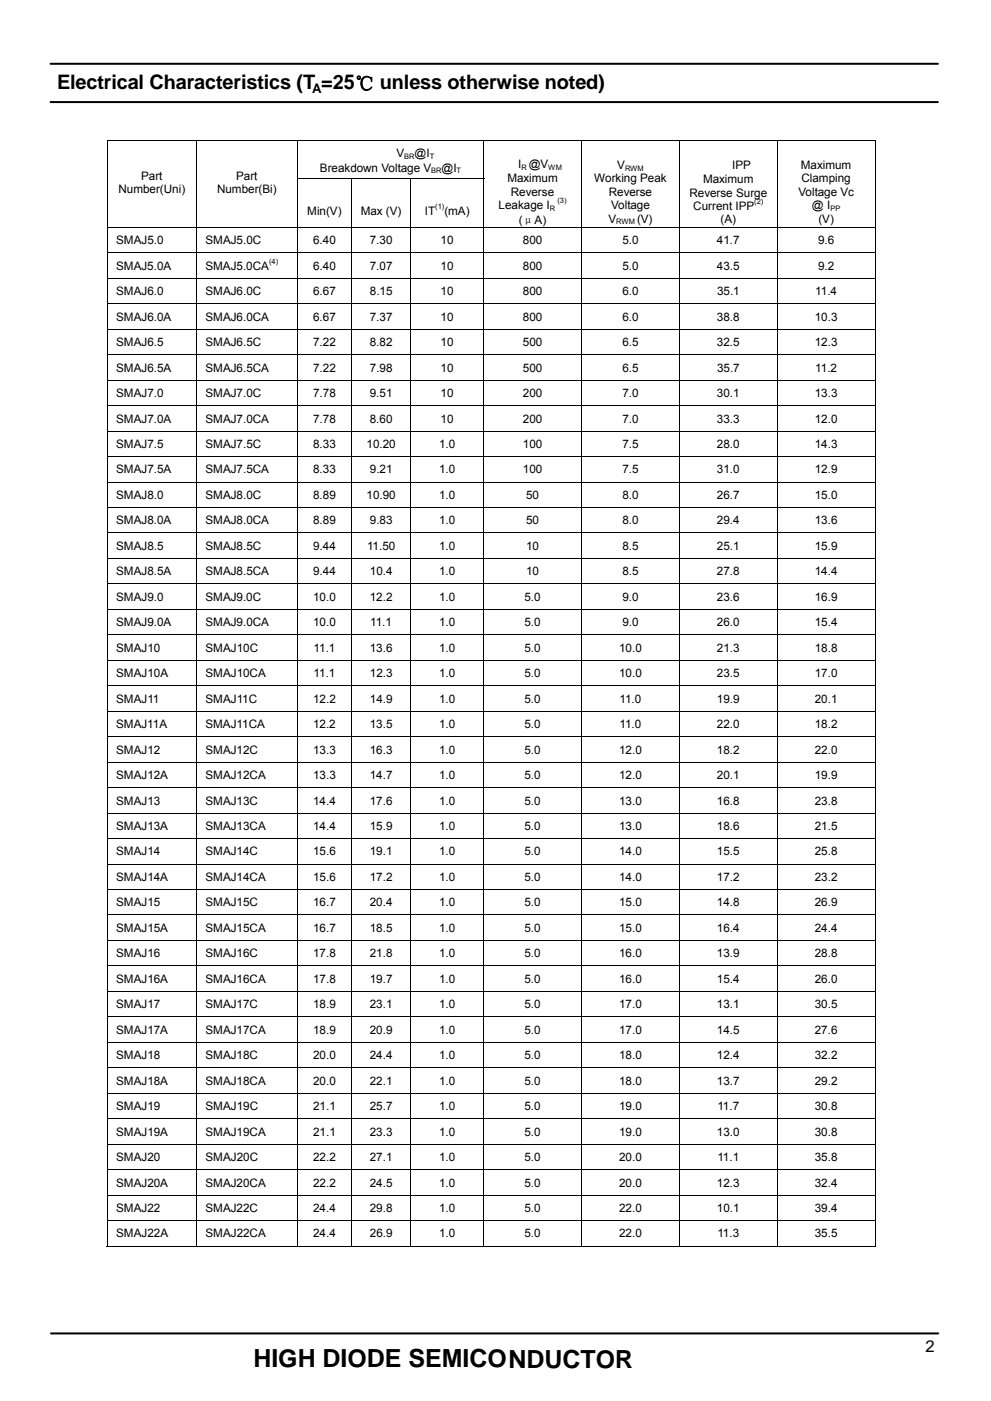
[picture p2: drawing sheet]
<svg xmlns="http://www.w3.org/2000/svg" width="210mm" height="297mm" viewBox="0 0 210 297" stroke-linecap="round" stroke-linejoin="round" font-family="sans-serif">
<defs><g id="words">
<text font-size="5.3" x="53.7" y="289.7">HIGH DIODE SEMICONDUCTOR</text>
<text font-size="4.2" x="12.1" y="18.8">Electrical Characteristics (T =25℃ unless otherwise noted)</text>
<text font-size="3.5" x="196.1" y="286.5">2</text>
<text font-size="2.8" x="66.1" y="19.7">A</text>
<g font-size="2.5">
<text x="84" y="33.4">V</text>
<text x="87.8" y="33.4">@I</text>
<text x="109.8" y="35.7">I @V</text>
<text x="130.8" y="35.8">V</text>
<text x="155.1" y="35.8">IPP</text>
<text x="169.7" y="35.8">Maximum</text>
<text x="25.1" y="41">Number(Uni)</text>
<text x="29.9" y="38.2">Part</text>
<text x="46" y="41">Number(Bi)</text>
<text x="50" y="38.2">Part</text>
<text x="67.8" y="36.4">Breakdown Voltage V</text>
<text x="93.6" y="36.4">@I</text>
<text x="107.5" y="38.7">Maximum</text>
<text x="108.2" y="41.5">Reverse</text>
<text x="125.9" y="38.7">Working Peak</text>
<text x="129" y="41.5">Reverse</text>
<text x="146.1" y="41.7">Reverse Surge</text>
<text x="149" y="38.9">Maximum</text>
<text x="169.2" y="41.5">Voltage Vc</text>
<text x="169.8" y="38.7">Clamping</text>
<text x="65.1" y="45.5">Min(V)</text>
<text x="76.4" y="45.5">Max (V)</text>
<text x="90" y="45.5">IT</text>
<text x="94.1" y="45.5">(mA)</text>
<text x="105.6" y="44.3">Leakage I</text>
<text x="110" y="47.4">(μA)</text>
<text x="128.9" y="47.2">V</text>
<text x="129.5" y="44.3">Voltage</text>
<text x="135" y="47.2">(V)</text>
<text x="146.9" y="44.5">Current IPP</text>
<text x="152.7" y="47.4">(A)</text>
<text x="172" y="44.3">@ I</text>
<text x="173.4" y="47.2">(V)</text>
<text x="24.6" y="51.8">SMAJ5.0</text>
<text x="43.5" y="51.8">SMAJ5.0C</text>
<text x="66.3" y="51.8">6.40</text>
<text x="78.4" y="51.8">7.30</text>
<text x="93.4" y="51.8">10</text>
<text x="110.8" y="51.8">800</text>
<text x="131.9" y="51.8">5.0</text>
<text x="151.9" y="51.8">41.7</text>
<text x="173.3" y="51.8">9.6</text>
<text x="24.6" y="57.2">SMAJ5.0A</text>
<text x="43.5" y="57.2">SMAJ5.0CA</text>
<text x="66.3" y="57.2">6.40</text>
<text x="78.4" y="57.2">7.07</text>
<text x="93.4" y="57.2">10</text>
<text x="110.8" y="57.2">800</text>
<text x="131.9" y="57.2">5.0</text>
<text x="151.9" y="57.2">43.5</text>
<text x="173.3" y="57.2">9.2</text>
<text x="24.6" y="62.6">SMAJ6.0</text>
<text x="43.5" y="62.6">SMAJ6.0C</text>
<text x="66.3" y="62.6">6.67</text>
<text x="78.4" y="62.6">8.15</text>
<text x="93.4" y="62.6">10</text>
<text x="110.8" y="62.6">800</text>
<text x="131.9" y="62.6">6.0</text>
<text x="151.9" y="62.6">35.1</text>
<text x="172.7" y="62.6">11.4</text>
<text x="24.6" y="68">SMAJ6.0A</text>
<text x="43.5" y="68">SMAJ6.0CA</text>
<text x="66.3" y="68">6.67</text>
<text x="78.4" y="68">7.37</text>
<text x="93.4" y="68">10</text>
<text x="110.8" y="68">800</text>
<text x="131.9" y="68">6.0</text>
<text x="151.9" y="68">38.8</text>
<text x="172.6" y="68">10.3</text>
<text x="24.6" y="73.4">SMAJ6.5</text>
<text x="43.5" y="73.4">SMAJ6.5C</text>
<text x="66.3" y="73.4">7.22</text>
<text x="78.4" y="73.4">8.82</text>
<text x="93.4" y="73.4">10</text>
<text x="110.8" y="73.4">500</text>
<text x="131.9" y="73.4">6.5</text>
<text x="151.9" y="73.4">32.5</text>
<text x="172.6" y="73.4">12.3</text>
<text x="24.6" y="78.8">SMAJ6.5A</text>
<text x="43.5" y="78.8">SMAJ6.5CA</text>
<text x="66.3" y="78.8">7.22</text>
<text x="78.4" y="78.8">7.98</text>
<text x="93.4" y="78.8">10</text>
<text x="110.8" y="78.8">500</text>
<text x="131.9" y="78.8">6.5</text>
<text x="151.9" y="78.8">35.7</text>
<text x="172.7" y="78.8">11.2</text>
<text x="24.6" y="84.2">SMAJ7.0</text>
<text x="24.6" y="89.5">SMAJ7.0A</text>
<text x="43.5" y="89.5">SMAJ7.0CA</text>
<text x="43.5" y="84.2">SMAJ7.0C</text>
<text x="66.3" y="89.5">7.78</text>
<text x="66.3" y="84.2">7.78</text>
<text x="78.4" y="84.2">9.51</text>
<text x="78.4" y="89.5">8.60</text>
<text x="93.4" y="84.2">10</text>
<text x="93.4" y="89.5">10</text>
<text x="110.8" y="84.2">200</text>
<text x="110.8" y="89.5">200</text>
<text x="131.9" y="84.2">7.0</text>
<text x="131.9" y="89.5">7.0</text>
<text x="151.9" y="84.2">30.1</text>
<text x="151.9" y="89.5">33.3</text>
<text x="172.6" y="84.2">13.3</text>
<text x="172.6" y="89.5">12.0</text>
<text x="24.6" y="94.9">SMAJ7.5</text>
<text x="43.5" y="94.9">SMAJ7.5C</text>
<text x="66.3" y="94.9">8.33</text>
<text x="77.7" y="94.9">10.20</text>
<text x="93" y="94.9">1.0</text>
<text x="110.8" y="94.9">100</text>
<text x="131.9" y="94.9">7.5</text>
<text x="151.9" y="94.9">28.0</text>
<text x="172.6" y="94.9">14.3</text>
<text x="24.6" y="100.3">SMAJ7.5A</text>
<text x="43.5" y="100.3">SMAJ7.5CA</text>
<text x="66.3" y="100.3">8.33</text>
<text x="78.4" y="100.3">9.21</text>
<text x="93" y="100.3">1.0</text>
<text x="110.8" y="100.3">100</text>
<text x="131.9" y="100.3">7.5</text>
<text x="151.9" y="100.3">31.0</text>
<text x="172.6" y="100.3">12.9</text>
<text x="24.6" y="105.7">SMAJ8.0</text>
<text x="43.5" y="105.7">SMAJ8.0C</text>
<text x="66.3" y="105.7">8.89</text>
<text x="77.7" y="105.7">10.90</text>
<text x="93" y="105.7">1.0</text>
<text x="111.5" y="105.7">50</text>
<text x="131.9" y="105.7">8.0</text>
<text x="151.9" y="105.7">26.7</text>
<text x="172.6" y="105.7">15.0</text>
<text x="24.6" y="111.1">SMAJ8.0A</text>
<text x="43.5" y="111.1">SMAJ8.0CA</text>
<text x="66.3" y="111.1">8.89</text>
<text x="78.4" y="111.1">9.83</text>
<text x="93" y="111.1">1.0</text>
<text x="111.5" y="111.1">50</text>
<text x="131.9" y="111.1">8.0</text>
<text x="151.9" y="111.1">29.4</text>
<text x="172.6" y="111.1">13.6</text>
<text x="24.6" y="116.5">SMAJ8.5</text>
<text x="43.5" y="116.5">SMAJ8.5C</text>
<text x="66.3" y="116.5">9.44</text>
<text x="77.8" y="116.5">11.50</text>
<text x="93" y="116.5">1.0</text>
<text x="111.5" y="116.5">10</text>
<text x="131.9" y="116.5">8.5</text>
<text x="151.9" y="116.5">25.1</text>
<text x="172.6" y="116.5">15.9</text>
<text x="24.6" y="121.9">SMAJ8.5A</text>
<text x="43.5" y="121.9">SMAJ8.5CA</text>
<text x="66.3" y="121.9">9.44</text>
<text x="78.4" y="121.9">10.4</text>
<text x="93" y="121.9">1.0</text>
<text x="111.5" y="121.9">10</text>
<text x="131.9" y="121.9">8.5</text>
<text x="151.9" y="121.9">27.8</text>
<text x="172.6" y="121.9">14.4</text>
<text x="24.6" y="127.3">SMAJ9.0</text>
<text x="43.5" y="127.3">SMAJ9.0C</text>
<text x="66.3" y="127.3">10.0</text>
<text x="78.4" y="127.3">12.2</text>
<text x="93" y="127.3">1.0</text>
<text x="111.1" y="127.3">5.0</text>
<text x="131.9" y="127.3">9.0</text>
<text x="151.9" y="127.3">23.6</text>
<text x="172.6" y="127.3">16.9</text>
<text x="24.6" y="132.7">SMAJ9.0A</text>
<text x="43.5" y="132.7">SMAJ9.0CA</text>
<text x="66.3" y="132.7">10.0</text>
<text x="78.4" y="132.7">11.1</text>
<text x="93" y="132.7">1.0</text>
<text x="111.1" y="132.7">5.0</text>
<text x="131.9" y="132.7">9.0</text>
<text x="151.9" y="132.7">26.0</text>
<text x="172.6" y="132.7">15.4</text>
<text x="24.6" y="138.1">SMAJ10</text>
<text x="24.6" y="143.5">SMAJ10A</text>
<text x="43.5" y="143.5">SMAJ10CA</text>
<text x="43.5" y="138.1">SMAJ10C</text>
<text x="66.5" y="138.1">11.1</text>
<text x="66.5" y="143.5">11.1</text>
<text x="78.4" y="138.1">13.6</text>
<text x="78.4" y="143.5">12.3</text>
<text x="93" y="138.1">1.0</text>
<text x="93" y="143.5">1.0</text>
<text x="111.1" y="138.1">5.0</text>
<text x="111.1" y="143.5">5.0</text>
<text x="131.2" y="138.1">10.0</text>
<text x="131.2" y="143.5">10.0</text>
<text x="151.9" y="138.1">21.3</text>
<text x="151.9" y="143.5">23.5</text>
<text x="172.6" y="138.1">18.8</text>
<text x="172.6" y="143.5">17.0</text>
<text x="24.6" y="148.9">SMAJ11</text>
<text x="43.5" y="148.9">SMAJ11C</text>
<text x="66.3" y="148.9">12.2</text>
<text x="78.4" y="148.9">14.9</text>
<text x="93" y="148.9">1.0</text>
<text x="111.1" y="148.9">5.0</text>
<text x="131.3" y="148.9">11.0</text>
<text x="151.9" y="148.9">19.9</text>
<text x="172.6" y="148.9">20.1</text>
<text x="24.6" y="154.3">SMAJ11A</text>
<text x="43.5" y="154.3">SMAJ11CA</text>
<text x="66.3" y="154.3">12.2</text>
<text x="78.3" y="154.3">13.5</text>
<text x="93" y="154.3">1.0</text>
<text x="111.1" y="154.3">5.0</text>
<text x="131.3" y="154.3">11.0</text>
<text x="151.9" y="154.3">22.0</text>
<text x="172.6" y="154.3">18.2</text>
<text x="24.6" y="159.7">SMAJ12</text>
<text x="43.5" y="159.7">SMAJ12C</text>
<text x="66.3" y="159.7">13.3</text>
<text x="78.4" y="159.7">16.3</text>
<text x="93" y="159.7">1.0</text>
<text x="111.1" y="159.7">5.0</text>
<text x="131.2" y="159.7">12.0</text>
<text x="151.9" y="159.7">18.2</text>
<text x="172.6" y="159.7">22.0</text>
<text x="24.6" y="165.1">SMAJ12A</text>
<text x="43.5" y="165.1">SMAJ12CA</text>
<text x="66.3" y="165.1">13.3</text>
<text x="78.4" y="165.1">14.7</text>
<text x="93" y="165.1">1.0</text>
<text x="111.1" y="165.1">5.0</text>
<text x="131.2" y="165.1">12.0</text>
<text x="151.9" y="165.1">20.1</text>
<text x="172.6" y="165.1">19.9</text>
<text x="24.6" y="170.5">SMAJ13</text>
<text x="43.5" y="170.5">SMAJ13C</text>
<text x="66.3" y="170.5">14.4</text>
<text x="78.4" y="170.5">17.6</text>
<text x="93" y="170.5">1.0</text>
<text x="111.1" y="170.5">5.0</text>
<text x="131.2" y="170.5">13.0</text>
<text x="151.9" y="170.5">16.8</text>
<text x="172.6" y="170.5">23.8</text>
<text x="24.6" y="175.9">SMAJ13A</text>
<text x="43.5" y="175.9">SMAJ13CA</text>
<text x="66.3" y="175.9">14.4</text>
<text x="78.4" y="175.9">15.9</text>
<text x="93" y="175.9">1.0</text>
<text x="111.1" y="175.9">5.0</text>
<text x="131.2" y="175.9">13.0</text>
<text x="151.9" y="175.9">18.6</text>
<text x="172.6" y="175.9">21.5</text>
<text x="24.6" y="181.3">SMAJ14</text>
<text x="43.5" y="181.3">SMAJ14C</text>
<text x="66.3" y="181.3">15.6</text>
<text x="78.4" y="181.3">19.1</text>
<text x="93" y="181.3">1.0</text>
<text x="111.1" y="181.3">5.0</text>
<text x="131.2" y="181.3">14.0</text>
<text x="151.9" y="181.3">15.5</text>
<text x="172.6" y="181.3">25.8</text>
<text x="24.6" y="186.7">SMAJ14A</text>
<text x="43.5" y="186.7">SMAJ14CA</text>
<text x="66.3" y="186.7">15.6</text>
<text x="78.4" y="186.7">17.2</text>
<text x="93" y="186.7">1.0</text>
<text x="111.1" y="186.7">5.0</text>
<text x="131.2" y="186.7">14.0</text>
<text x="151.9" y="186.7">17.2</text>
<text x="172.6" y="186.7">23.2</text>
<text x="24.6" y="192.1">SMAJ15</text>
<text x="24.6" y="197.5">SMAJ15A</text>
<text x="43.5" y="197.5">SMAJ15CA</text>
<text x="43.5" y="192.1">SMAJ15C</text>
<text x="66.3" y="192.1">16.7</text>
<text x="66.3" y="197.5">16.7</text>
<text x="78.4" y="192.1">20.4</text>
<text x="78.4" y="197.5">18.5</text>
<text x="93" y="192.1">1.0</text>
<text x="93" y="197.5">1.0</text>
<text x="111.1" y="192.1">5.0</text>
<text x="111.1" y="197.5">5.0</text>
<text x="131.2" y="192.1">15.0</text>
<text x="131.2" y="197.5">15.0</text>
<text x="151.9" y="192.1">14.8</text>
<text x="151.9" y="197.5">16.4</text>
<text x="172.6" y="192.1">26.9</text>
<text x="172.6" y="197.5">24.4</text>
<text x="24.6" y="202.9">SMAJ16</text>
<text x="43.5" y="202.9">SMAJ16C</text>
<text x="66.3" y="202.9">17.8</text>
<text x="78.4" y="202.9">21.8</text>
<text x="93" y="202.9">1.0</text>
<text x="111.1" y="202.9">5.0</text>
<text x="131.2" y="202.9">16.0</text>
<text x="151.9" y="202.9">13.9</text>
<text x="172.6" y="202.9">28.8</text>
<text x="24.6" y="208.3">SMAJ16A</text>
<text x="43.5" y="208.3">SMAJ16CA</text>
<text x="66.3" y="208.3">17.8</text>
<text x="78.4" y="208.3">19.7</text>
<text x="93" y="208.3">1.0</text>
<text x="111.1" y="208.3">5.0</text>
<text x="131.2" y="208.3">16.0</text>
<text x="151.9" y="208.3">15.4</text>
<text x="172.6" y="208.3">26.0</text>
<text x="24.6" y="213.7">SMAJ17</text>
<text x="43.5" y="213.7">SMAJ17C</text>
<text x="66.3" y="213.7">18.9</text>
<text x="78.4" y="213.7">23.1</text>
<text x="93" y="213.7">1.0</text>
<text x="111.1" y="213.7">5.0</text>
<text x="131.2" y="213.7">17.0</text>
<text x="151.9" y="213.7">13.1</text>
<text x="172.6" y="213.7">30.5</text>
<text x="24.6" y="219.1">SMAJ17A</text>
<text x="43.5" y="219.1">SMAJ17CA</text>
<text x="66.3" y="219.1">18.9</text>
<text x="78.4" y="219.1">20.9</text>
<text x="93" y="219.1">1.0</text>
<text x="111.1" y="219.1">5.0</text>
<text x="131.2" y="219.1">17.0</text>
<text x="151.9" y="219.1">14.5</text>
<text x="172.6" y="219.1">27.6</text>
<text x="24.6" y="224.5">SMAJ18</text>
<text x="43.5" y="224.5">SMAJ18C</text>
<text x="66.3" y="224.5">20.0</text>
<text x="78.4" y="224.5">24.4</text>
<text x="93" y="224.5">1.0</text>
<text x="111.1" y="224.5">5.0</text>
<text x="131.2" y="224.5">18.0</text>
<text x="151.9" y="224.5">12.4</text>
<text x="172.6" y="224.5">32.2</text>
<text x="24.6" y="229.9">SMAJ18A</text>
<text x="43.5" y="229.9">SMAJ18CA</text>
<text x="66.3" y="229.9">20.0</text>
<text x="78.4" y="229.9">22.1</text>
<text x="93" y="229.9">1.0</text>
<text x="111.1" y="229.9">5.0</text>
<text x="131.2" y="229.9">18.0</text>
<text x="151.9" y="229.9">13.7</text>
<text x="172.6" y="229.9">29.2</text>
<text x="24.6" y="235.3">SMAJ19</text>
<text x="43.5" y="235.3">SMAJ19C</text>
<text x="66.3" y="235.3">21.1</text>
<text x="78.4" y="235.3">25.7</text>
<text x="93" y="235.3">1.0</text>
<text x="111.1" y="235.3">5.0</text>
<text x="131.2" y="235.3">19.0</text>
<text x="152" y="235.3">11.7</text>
<text x="172.6" y="235.3">30.8</text>
<text x="24.6" y="240.7">SMAJ19A</text>
<text x="43.5" y="240.7">SMAJ19CA</text>
<text x="66.3" y="240.7">21.1</text>
<text x="78.4" y="240.7">23.3</text>
<text x="93" y="240.7">1.0</text>
<text x="111.1" y="240.7">5.0</text>
<text x="131.2" y="240.7">19.0</text>
<text x="151.9" y="240.7">13.0</text>
<text x="172.6" y="240.7">30.8</text>
<text x="24.6" y="246.1">SMAJ20</text>
<text x="24.6" y="251.5">SMAJ20A</text>
<text x="43.5" y="251.5">SMAJ20CA</text>
<text x="43.5" y="246.1">SMAJ20C</text>
<text x="66.3" y="251.5">22.2</text>
<text x="66.3" y="246.1">22.2</text>
<text x="78.4" y="251.5">24.5</text>
<text x="78.4" y="246.1">27.1</text>
<text x="93" y="246.1">1.0</text>
<text x="93" y="251.5">1.0</text>
<text x="111.1" y="251.5">5.0</text>
<text x="111.1" y="246.1">5.0</text>
<text x="131.2" y="251.5">20.0</text>
<text x="131.2" y="246.1">20.0</text>
<text x="151.9" y="251.5">12.3</text>
<text x="152" y="246.1">11.1</text>
<text x="172.6" y="251.5">32.4</text>
<text x="172.6" y="246.1">35.8</text>
<text x="24.6" y="256.9">SMAJ22</text>
<text x="43.5" y="256.9">SMAJ22C</text>
<text x="66.3" y="256.9">24.4</text>
<text x="78.4" y="256.9">29.8</text>
<text x="93" y="256.9">1.0</text>
<text x="111.1" y="256.9">5.0</text>
<text x="131.2" y="256.9">22.0</text>
<text x="151.9" y="256.9">10.1</text>
<text x="172.6" y="256.9">39.4</text>
<text x="24.6" y="262.3">SMAJ22A</text>
<text x="43.5" y="262.3">SMAJ22CA</text>
<text x="66.3" y="262.3">24.4</text>
<text x="78.4" y="262.3">26.9</text>
<text x="93" y="262.3">1.0</text>
<text x="111.1" y="262.3">5.0</text>
<text x="131.2" y="262.3">22.0</text>
<text x="152" y="262.3">11.3</text>
<text x="172.6" y="262.3">35.5</text>
</g>
<g font-size="1.6">
<text x="85.7" y="33.7">BR</text>
<text x="91.1" y="33.7">T</text>
<text x="91.4" y="36.7">BR</text>
<text x="96.8" y="36.7">T</text>
<text x="110.5" y="36">R</text>
<text x="116.2" y="36">WM</text>
<text x="132.4" y="36.2">RWM</text>
<text x="92.2" y="44.3">(1)</text>
<text x="116.5" y="44.7">R</text>
<text x="118.1" y="43.1">(3)</text>
<text x="130.6" y="47.6">RWM</text>
<text x="159.8" y="43.3">(2)</text>
<text x="175.9" y="44.7">PP</text>
<text x="57" y="55.9">(4)</text>
</g>
</g></defs>
<path d="M10.7 13.5h188M10.7 21.6h188M10.8 282.6h188" fill="none" stroke="#000" stroke-width=".42"/>
<path d="M22.6 29.8h.2v.2h-.2zM22.6 37.8h.2v.2h-.2zM41.6 37.8h.1v.2h-.1zM123.1 37.8h.2v.2h-.2zM143.9 37.8h.1v.2h-.1zM164.6 37.8h.2v.2h-.2zM185.3 29.8h.2v.2h-.2zM185.3 37.8h.2v.2h-.2zM185.3 264h.2v.2h-.2z" fill="#000"/>
<g fill="none" stroke="#000" stroke-width=".21">
<path d="M22.6 29.9h162.9M22.7 30v7.8M22.7 38v10.1M41.6 30v7.8M41.6 38v10.1M62.9 37.9h39.7M63 30v7.8M63 38v10.1M74.5 38v10.1M87 38v10.1M102.5 30v7.8M102.5 38v10.1"/>
<path d="M123.2 30v7.8M123.2 38v10.1M144 30v7.8M144 38v10.1M164.7 30v7.8M164.7 38v10.1M185.4 30v7.8M185.4 38v10.1M22.6 48.2h162.9M22.6 53.6h162.9M22.6 59h162.9M22.7 48.3v5.2"/>
<path d="M22.7 53.7v5.2M22.7 59.1v5.2M41.6 48.3v5.2M41.6 53.7v5.2M41.6 59.1v5.2M63 48.3v5.2M63 53.7v5.2M63 59.1v5.2M74.5 48.3v5.2M74.5 53.7v5.2M74.5 59.1v5.2M87 48.3v5.2"/>
<path d="M87 53.7v5.2M87 59.1v5.2M102.5 48.3v5.2M102.5 53.7v5.2M102.5 59.1v5.2M123.2 48.3v5.2M123.2 53.7v5.2M123.2 59.1v5.2M144 48.3v5.2M144 53.7v5.2M144 59.1v5.2M164.7 48.3v5.2"/>
<path d="M164.7 53.7v5.2M164.7 59.1v5.2M185.4 48.3v5.2M185.4 53.7v5.2M185.4 59.1v5.2M22.6 64.4h162.9M22.6 69.8h162.9M22.6 75.2h162.9M22.7 64.5v5.2M22.7 69.9v5.2M22.7 75.3v5.2M41.6 64.5v5.2"/>
<path d="M41.6 69.9v5.2M41.6 75.3v5.2M63 64.5v5.2M63 69.9v5.2M63 75.3v5.2M74.5 64.5v5.2M74.5 69.9v5.2M74.5 75.3v5.2M87 64.5v5.2M87 69.9v5.2M87 75.3v5.2M102.5 64.5v5.2"/>
<path d="M102.5 69.9v5.2M102.5 75.3v5.2M123.2 64.5v5.2M123.2 69.9v5.2M123.2 75.3v5.2M144 64.5v5.2M144 69.9v5.2M144 75.3v5.2M164.7 64.5v5.2M164.7 69.9v5.2M164.7 75.3v5.2M185.4 64.5v5.2"/>
<path d="M185.4 69.9v5.2M185.4 75.3v5.2M22.6 80.6h162.9M22.6 86h162.9M22.6 91.4h162.9M22.6 96.8h162.9M22.7 80.7v5.2M22.7 86.1v5.2M22.7 91.5v5.2M22.7 96.9v5.2M41.6 80.7v5.2M41.6 86.1v5.2"/>
<path d="M41.6 91.5v5.2M41.6 96.9v5.2M63 80.7v5.2M63 86.1v5.2M63 91.5v5.2M63 96.9v5.2M74.5 80.7v5.2M74.5 86.1v5.2M74.5 91.5v5.2M74.5 96.9v5.2M87 80.7v5.2M87 86.1v5.2"/>
<path d="M87 91.5v5.2M87 96.9v5.2M102.5 80.7v5.2M102.5 86.1v5.2M102.5 91.5v5.2M102.5 96.9v5.2M123.2 80.7v5.2M123.2 86.1v5.2M123.2 91.5v5.2M123.2 96.9v5.2M144 80.7v5.2M144 86.1v5.2"/>
<path d="M144 91.5v5.2M144 96.9v5.2M164.7 80.7v5.2M164.7 86.1v5.2M164.7 91.5v5.2M164.7 96.9v5.2M185.4 80.7v5.2M185.4 86.1v5.2M185.4 91.5v5.2M185.4 96.9v5.2M22.6 102.2h162.9M22.6 107.6h162.9"/>
<path d="M22.6 113h162.9M22.6 118.4h162.9M22.7 102.2v5.3M22.7 107.6v5.3M22.7 113v5.3M22.7 118.4v5.3M41.6 102.2v5.3M41.6 107.6v5.3M41.6 113v5.3M41.6 118.4v5.3M63 102.2v5.3M63 107.6v5.3"/>
<path d="M63 113v5.3M63 118.4v5.3M74.5 102.2v5.3M74.5 107.6v5.3M74.5 113v5.3M74.5 118.4v5.3M87 102.2v5.3M87 107.6v5.3M87 113v5.3M87 118.4v5.3M102.5 102.2v5.3M102.5 107.6v5.3"/>
<path d="M102.5 113v5.3M102.5 118.4v5.3M123.2 102.2v5.3M123.2 107.6v5.3M123.2 113v5.3M123.2 118.4v5.3M144 102.2v5.3M144 107.6v5.3M144 113v5.3M144 118.4v5.3M164.7 102.2v5.3M164.7 107.6v5.3"/>
<path d="M164.7 113v5.3M164.7 118.4v5.3M185.4 102.2v5.3M185.4 107.6v5.3M185.4 113v5.3M185.4 118.4v5.3M22.6 123.8h162.9M22.6 129.2h162.9M22.6 134.5h162.9M22.6 139.9h162.9M22.7 123.8v5.3M22.7 129.2v5.3"/>
<path d="M22.7 134.6v5.3M41.6 123.8v5.3M41.6 129.2v5.3M41.6 134.6v5.3M63 123.8v5.3M63 129.2v5.3M63 134.6v5.3M74.5 123.8v5.3M74.5 129.2v5.3M74.5 134.6v5.3M87 123.8v5.3M87 129.2v5.3"/>
<path d="M87 134.6v5.3M102.5 123.8v5.3M102.5 129.2v5.3M102.5 134.6v5.3M123.2 123.8v5.3M123.2 129.2v5.3M123.2 134.6v5.3M144 123.8v5.3M144 129.2v5.3M144 134.6v5.3M164.7 123.8v5.3M164.7 129.2v5.3"/>
<path d="M164.7 134.6v5.3M185.4 123.8v5.3M185.4 129.2v5.3M185.4 134.6v5.3M22.6 145.3h162.9M22.6 150.7h162.9M22.6 156.1h162.9M22.7 140v5.3M22.7 145.4v5.3M22.7 150.8v5.3M22.7 156.2v5.3M41.6 140v5.3"/>
<path d="M41.6 145.4v5.3M41.6 150.8v5.3M41.6 156.2v5.3M63 140v5.3M63 145.4v5.3M63 150.8v5.3M63 156.2v5.3M74.5 140v5.3M74.5 145.4v5.3M74.5 150.8v5.3M74.5 156.2v5.3M87 140v5.3"/>
<path d="M87 145.4v5.3M87 150.8v5.3M87 156.2v5.3M102.5 140v5.3M102.5 145.4v5.3M102.5 150.8v5.3M102.5 156.2v5.3M123.2 140v5.3M123.2 145.4v5.3M123.2 150.8v5.3M123.2 156.2v5.3M144 140v5.3"/>
<path d="M144 145.4v5.3M144 150.8v5.3M144 156.2v5.3M164.7 140v5.3M164.7 145.4v5.3M164.7 150.8v5.3M164.7 156.2v5.3M185.4 140v5.3M185.4 145.4v5.3M185.4 150.8v5.3M185.4 156.2v5.3M22.6 161.5h162.9"/>
<path d="M22.6 166.9h162.9M22.6 172.3h162.9M22.6 177.7h162.9M22.7 161.6v5.2M22.7 167v5.2M22.7 172.4v5.2M22.7 177.8v5.2M41.6 161.6v5.2M41.6 167v5.2M41.6 172.4v5.2M41.6 177.8v5.2M63 161.6v5.2"/>
<path d="M63 167v5.2M63 172.4v5.2M63 177.8v5.2M74.5 161.6v5.2M74.5 167v5.2M74.5 172.4v5.2M74.5 177.8v5.2M87 161.6v5.2M87 167v5.2M87 172.4v5.2M87 177.8v5.2M102.5 161.6v5.2"/>
<path d="M102.5 167v5.2M102.5 172.4v5.2M102.5 177.8v5.2M123.2 161.6v5.2M123.2 167v5.2M123.2 172.4v5.2M123.2 177.8v5.2M144 161.6v5.2M144 167v5.2M144 172.4v5.2M144 177.8v5.2M164.7 161.6v5.2"/>
<path d="M164.7 167v5.2M164.7 172.4v5.2M164.7 177.8v5.2M185.4 161.6v5.2M185.4 167v5.2M185.4 172.4v5.2M185.4 177.8v5.2M22.6 183.1h162.9M22.6 188.5h162.9M22.6 193.9h162.9M22.6 199.3h162.9M22.7 183.2v5.2"/>
<path d="M22.7 188.6v5.2M22.7 194v5.2M22.7 199.4v5.2M41.6 183.2v5.2M41.6 188.6v5.2M41.6 194v5.2M41.6 199.4v5.2M63 183.2v5.2M63 188.6v5.2M63 194v5.2M63 199.4v5.2M74.5 183.2v5.2"/>
<path d="M74.5 188.6v5.2M74.5 194v5.2M74.5 199.4v5.2M87 183.2v5.2M87 188.6v5.2M87 194v5.2M87 199.4v5.2M102.5 183.2v5.2M102.5 188.6v5.2M102.5 194v5.2M102.5 199.4v5.2M123.2 183.2v5.2"/>
<path d="M123.2 188.6v5.2M123.2 194v5.2M123.2 199.4v5.2M144 183.2v5.2M144 188.6v5.2M144 194v5.2M144 199.4v5.2M164.7 183.2v5.2M164.7 188.6v5.2M164.7 194v5.2M164.7 199.4v5.2M185.4 183.2v5.2"/>
<path d="M185.4 188.6v5.2M185.4 194v5.2M185.4 199.4v5.2M22.6 204.7h162.9M22.6 210.1h162.9M22.6 215.5h162.9M22.7 204.8v5.2M22.7 210.2v5.2M22.7 215.6v5.2M41.6 204.8v5.2M41.6 210.2v5.2M41.6 215.6v5.2"/>
<path d="M63 204.8v5.2M63 210.2v5.2M63 215.6v5.2M74.5 204.8v5.2M74.5 210.2v5.2M74.5 215.6v5.2M87 204.8v5.2M87 210.2v5.2M87 215.6v5.2M102.5 204.8v5.2M102.5 210.2v5.2M102.5 215.6v5.2"/>
<path d="M123.2 204.8v5.2M123.2 210.2v5.2M123.2 215.6v5.2M144 204.8v5.2M144 210.2v5.2M144 215.6v5.2M164.7 204.8v5.2M164.7 210.2v5.2M164.7 215.6v5.2M185.4 204.8v5.2M185.4 210.2v5.2M185.4 215.6v5.2"/>
<path d="M22.6 220.9h162.9M22.6 226.3h162.9M22.6 231.7h162.9M22.6 237.1h162.9M22.7 221v5.2M22.7 226.4v5.2M22.7 231.8v5.2M22.7 237.2v5.2M41.6 221v5.2M41.6 226.4v5.2M41.6 231.8v5.2M41.6 237.2v5.2"/>
<path d="M63 221v5.2M63 226.4v5.2M63 231.8v5.2M63 237.2v5.2M74.5 221v5.2M74.5 226.4v5.2M74.5 231.8v5.2M74.5 237.2v5.2M87 221v5.2M87 226.4v5.2M87 231.8v5.2M87 237.2v5.2"/>
<path d="M102.5 221v5.2M102.5 226.4v5.2M102.5 231.8v5.2M102.5 237.2v5.2M123.2 221v5.2M123.2 226.4v5.2M123.2 231.8v5.2M123.2 237.2v5.2M144 221v5.2M144 226.4v5.2M144 231.8v5.2M144 237.2v5.2"/>
<path d="M164.7 221v5.2M164.7 226.4v5.2M164.7 231.8v5.2M164.7 237.2v5.2M185.4 221v5.2M185.4 226.4v5.2M185.4 231.8v5.2M185.4 237.2v5.2M22.6 242.5h162.9M22.6 247.9h162.9M22.6 253.3h162.9M22.6 258.7h162.9"/>
<path d="M22.7 242.6v5.2M22.7 248v5.2M22.7 253.4v5.2M22.7 258.8v5.4M41.6 242.6v5.2M41.6 248v5.2M41.6 253.4v5.2M41.6 258.8v5.4M63 242.6v5.2M63 248v5.2M63 253.4v5.2M63 258.8v5.4"/>
<path d="M74.5 242.6v5.2M74.5 248v5.2M74.5 253.4v5.2M74.5 258.8v5.4M87 242.6v5.2M87 248v5.2M87 253.4v5.2M87 258.8v5.4M102.5 242.6v5.2M102.5 248v5.2M102.5 253.4v5.2M102.5 258.8v5.4"/>
<path d="M123.2 242.6v5.2M123.2 248v5.2M123.2 253.4v5.2M123.2 258.8v5.4M144 242.6v5.2M144 248v5.2M144 253.4v5.2M144 258.8v5.4M164.7 242.6v5.2M164.7 248v5.2M164.7 253.4v5.2M164.7 258.8v5.4"/>
<path d="M185.4 242.6v5.2M185.4 248v5.2M185.4 253.4v5.2M185.4 258.8v5.4M22.6 264.1h19M41.7 264.1h21.2M63.1 264.1h11.3M74.6 264.1h12.3M87.1 264.1h15.3M102.6 264.1h20.5M123.3 264.1h20.6M144 264.1h20.6"/>
<path d="M164.8 264.1h20.5"/>
</g>
<use href="#words"/>
</svg>
